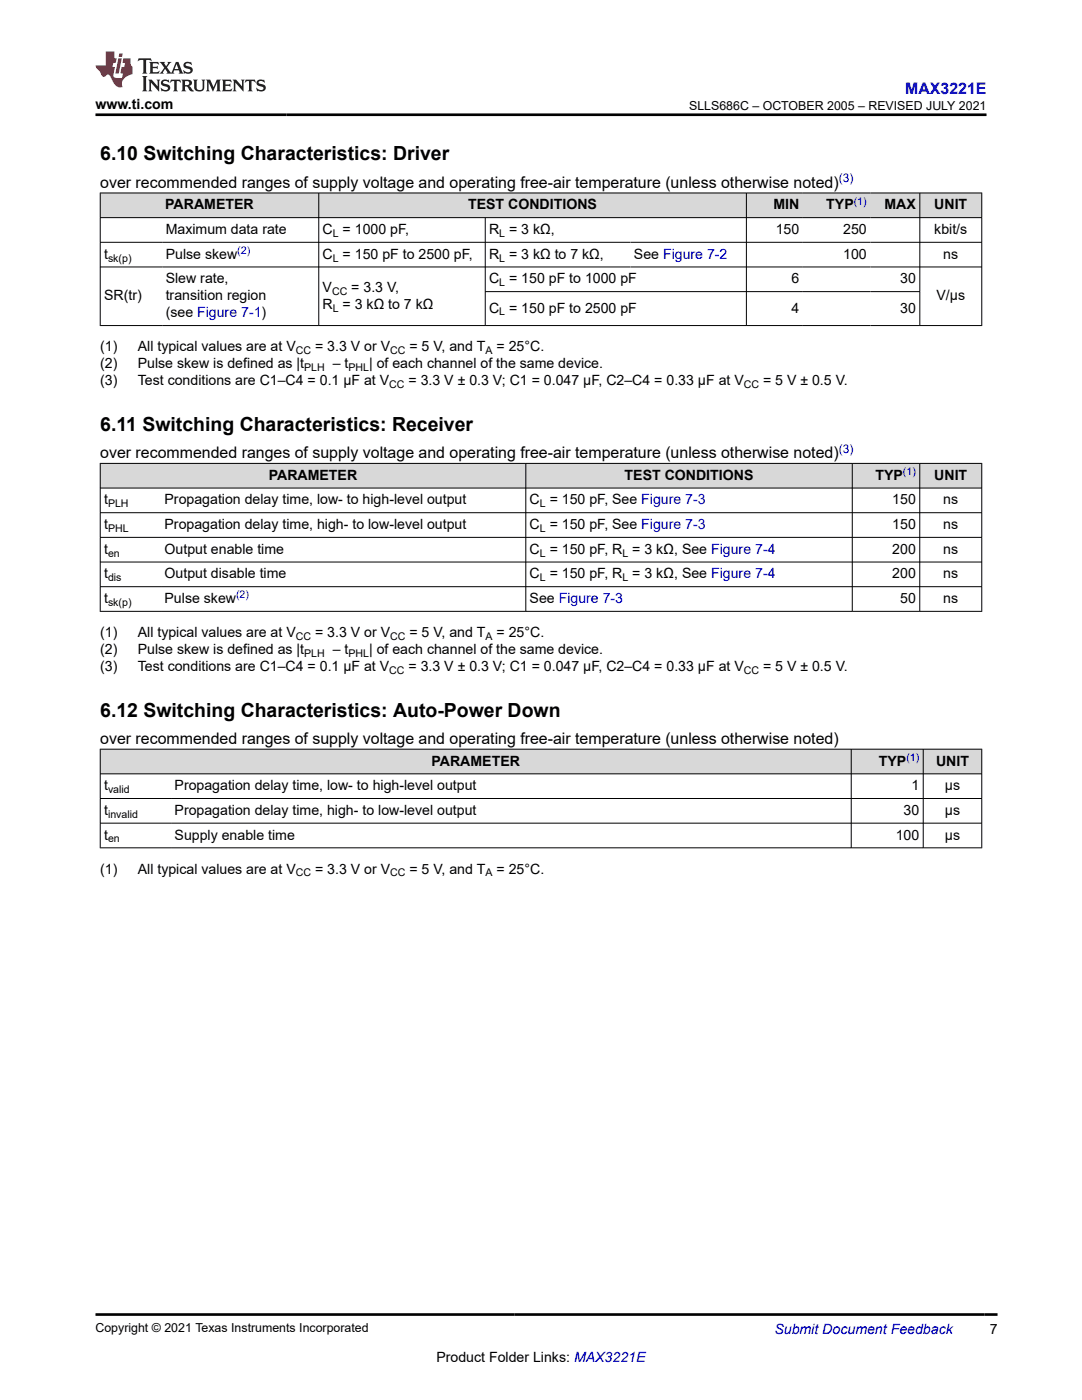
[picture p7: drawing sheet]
<svg xmlns="http://www.w3.org/2000/svg" width="216mm" height="279mm" viewBox="0 0 216 279" stroke-linecap="round" stroke-linejoin="round" font-family="sans-serif">
<defs><g id="words">
<g font-size="3.9">
<text x="20" y="32">6.10 Switching Characteristics: Driver</text>
<text x="20" y="86">6.11 Switching Characteristics: Receiver</text>
<text x="20" y="143">6.12 Switching Characteristics: Auto-Power Down</text>
</g>
<text font-size="3.2" fill="#00f" x="180.6" y="18.7">MAX3221E</text>
<g font-size="3.2">
<text x="20" y="37.5">over recommended ranges of supply voltage and operating free-air temperature (unless otherwise noted)</text>
<text x="20" y="91.4">over recommended ranges of supply voltage and operating free-air temperature (unless otherwise noted)</text>
<text x="20" y="148.5">over recommended ranges of supply voltage and operating free-air temperature (unless otherwise noted)</text>
</g>
<g font-size="2.8">
<text x="19.1" y="21.8">www.ti.com</text>
<text x="33" y="41.8">PARAMETER</text>
<text x="93.4" y="41.8">TEST CONDITIONS</text>
<text x="154.3" y="41.8">MIN</text>
<text x="164.9" y="41.8">TYP</text>
<text x="176.5" y="41.8">MAX</text>
<text x="186.4" y="41.8">UNIT</text>
<text x="33.1" y="46.7">Maximum data rate</text>
<text x="64.4" y="46.7">C = 1000 pF,</text>
<text x="97.6" y="46.7">R = 3 kΩ,</text>
<text x="154.8" y="46.7">150</text>
<text x="168.2" y="46.7">250</text>
<text x="186.4" y="46.7">kbit/s</text>
<text x="20.8" y="51.6">t</text>
<text x="33.1" y="51.6">Pulse skew</text>
<text x="64.4" y="51.6">C = 150 pF to 2500 pF,</text>
<text x="97.6" y="51.6">R = 3 kΩ to 7 kΩ,</text>
<text x="126.5" y="51.6">See Figure 7-2</text>
<text x="168.2" y="51.6">100</text>
<text x="188.2" y="51.6">ns</text>
<text x="20.8" y="59.9">SR(tr)</text>
<text x="33.1" y="56.6">Slew rate,</text>
<text x="33.1" y="59.9">transition region</text>
<text x="64.4" y="58.2">V</text>
<text x="70.1" y="58.2">= 3.3 V,</text>
<text x="97.6" y="56.6">C = 150 pF to 1000 pF</text>
<text x="157.9" y="56.6">6</text>
<text x="179.6" y="56.6">30</text>
<text x="186.9" y="59.9">V/µs</text>
<text x="33.1" y="63.3">(see Figure 7-1)</text>
<text x="64.4" y="61.6">R = 3 kΩ to 7 kΩ</text>
<text x="97.6" y="62.4">C = 150 pF to 2500 pF</text>
<text x="157.9" y="62.4">4</text>
<text x="179.6" y="62.4">30</text>
<text x="20" y="70.1">(1)</text>
<text x="27.5" y="70.1">All typical values are at V</text>
<text x="62.9" y="70.1">= 3.3 V or V</text>
<text x="81.7" y="70.1">= 5 V, and T</text>
<text x="99.1" y="70.1">= 25°C.</text>
<text x="20" y="76.9">(3)</text>
<text x="20" y="73.5">(2)</text>
<text x="27.5" y="73.5">Pulse skew is defined as |t</text>
<text x="27.5" y="76.9">Test conditions are C1–C4 = 0.1 µF at V</text>
<text x="66.4" y="73.5">– t</text>
<text x="73.6" y="73.5">| of each channel of the same device.</text>
<text x="81.5" y="76.9">= 3.3 V ± 0.3 V; C1 = 0.047 µF, C2–C4 = 0.33 µF at V</text>
<text x="152.3" y="76.9">= 5 V ± 0.5 V.</text>
<text x="53.6" y="95.8">PARAMETER</text>
<text x="124.6" y="95.8">TEST CONDITIONS</text>
<text x="174.7" y="95.8">TYP</text>
<text x="186.4" y="95.8">UNIT</text>
<text x="20.8" y="100.7">t</text>
<text x="32.8" y="100.7">Propagation delay time, low- to high-level output</text>
<text x="105.7" y="100.7">C = 150 pF, See Figure 7-3</text>
<text x="178.1" y="100.7">150</text>
<text x="188.2" y="100.7">ns</text>
<text x="20.8" y="105.6">t</text>
<text x="32.8" y="105.6">Propagation delay time, high- to low-level output</text>
<text x="105.7" y="105.6">C = 150 pF, See Figure 7-3</text>
<text x="178.1" y="105.6">150</text>
<text x="188.2" y="105.6">ns</text>
<text x="20.8" y="110.5">t</text>
<text x="32.8" y="110.5">Output enable time</text>
<text x="105.7" y="110.5">C = 150 pF, R = 3 kΩ, See Figure 7-4</text>
<text x="178.1" y="110.5">200</text>
<text x="188.2" y="110.5">ns</text>
<text x="20.8" y="115.4">t</text>
<text x="32.8" y="115.4">Output disable time</text>
<text x="105.7" y="115.4">C = 150 pF, R = 3 kΩ, See Figure 7-4</text>
<text x="178.1" y="115.4">200</text>
<text x="188.2" y="115.4">ns</text>
<text x="20.8" y="120.4">t</text>
<text x="32.8" y="120.4">Pulse skew</text>
<text x="105.7" y="120.4">See Figure 7-3</text>
<text x="179.6" y="120.4">50</text>
<text x="188.2" y="120.4">ns</text>
<text x="20" y="127.2">(1)</text>
<text x="20" y="130.5">(2)</text>
<text x="27.5" y="127.2">All typical values are at V</text>
<text x="27.5" y="130.5">Pulse skew is defined as |t</text>
<text x="62.9" y="127.2">= 3.3 V or V</text>
<text x="66.4" y="130.5">– t</text>
<text x="73.6" y="130.5">| of each channel of the same device.</text>
<text x="81.7" y="127.2">= 5 V, and T</text>
<text x="99.1" y="127.2">= 25°C.</text>
<text x="20" y="133.9">(3)</text>
<text x="27.5" y="133.9">Test conditions are C1–C4 = 0.1 µF at V</text>
<text x="81.5" y="133.9">= 3.3 V ± 0.3 V; C1 = 0.047 µF, C2–C4 = 0.33 µF at V</text>
<text x="152.3" y="133.9">= 5 V ± 0.5 V.</text>
<text x="86.1" y="152.8">PARAMETER</text>
<text x="175.4" y="152.8">TYP</text>
<text x="186.8" y="152.8">UNIT</text>
<text x="20.8" y="157.7">t</text>
<text x="34.8" y="157.7">Propagation delay time, low- to high-level output</text>
<text x="181.9" y="157.7">1</text>
<text x="188.5" y="157.7">µs</text>
<text x="20.8" y="162.6">t</text>
<text x="20.8" y="167.6">t</text>
<text x="34.8" y="162.6">Propagation delay time, high- to low-level output</text>
<text x="34.8" y="167.6">Supply enable time</text>
<text x="178.7" y="167.6">100</text>
<text x="180.3" y="162.6">30</text>
<text x="188.5" y="162.6">µs</text>
<text x="188.5" y="167.6">µs</text>
<text x="20" y="174.4">(1)</text>
<text x="27.5" y="174.4">All typical values are at V</text>
<text x="62.9" y="174.4">= 3.3 V or V</text>
<text x="81.7" y="174.4">= 5 V, and T</text>
<text x="99.1" y="174.4">= 25°C.</text>
<text x="197.5" y="266.1">7</text>
<text x="87.1" y="271.7">Product Folder Links: MAX3221E</text>
</g>
<text font-size="2.8" fill="#00f" x="154.5" y="266.2">Submit Document Feedback</text>
<g font-size="2.5">
<text x="137.5" y="21.9">SLLS686C – OCTOBER 2005 – REVISED JULY 2021</text>
<text x="19.1" y="265.9">Copyright © 2021 Texas Instruments Incorporated</text>
</g>
<g font-size="2.4" fill="#00f">
<text x="167.4" y="36.4">(3)</text>
<text x="167.4" y="90.4">(3)</text>
</g>
<g font-size="2.1" fill="#00f">
<text x="170.4" y="40.8">(1)</text>
<text x="47.3" y="50.7">(2)</text>
<text x="180.2" y="94.8">(1)</text>
<text x="47.1" y="119.4">(2)</text>
<text x="180.9" y="151.8">(1)</text>
</g>
<g font-size="2.1">
<text x="66.4" y="47.3">L</text>
<text x="99.6" y="47.3">L</text>
<text x="21.6" y="52.2">sk(p)</text>
<text x="66.4" y="52.2">L</text>
<text x="99.6" y="52.2">L</text>
<text x="66.3" y="58.8">CC</text>
<text x="99.6" y="57.1">L</text>
<text x="66.4" y="62.2">L</text>
<text x="99.6" y="63">L</text>
<text x="59" y="70.7">CC</text>
<text x="77.9" y="70.7">CC</text>
<text x="96.9" y="70.7">A</text>
<text x="60.7" y="74.1">PLH</text>
<text x="69.5" y="74.1">PHL</text>
<text x="77.7" y="77.5">CC</text>
<text x="148.4" y="77.5">CC</text>
<text x="21.6" y="101.2">PLH</text>
<text x="107.7" y="101.2">L</text>
<text x="21.6" y="106.2">PHL</text>
<text x="107.7" y="106.2">L</text>
<text x="21.6" y="111.1">en</text>
<text x="107.7" y="111.1">L</text>
<text x="124.2" y="111.1">L</text>
<text x="21.6" y="116">dis</text>
<text x="107.7" y="116">L</text>
<text x="124.2" y="116">L</text>
<text x="21.6" y="120.9">sk(p)</text>
<text x="59" y="127.7">CC</text>
<text x="60.7" y="131.1">PLH</text>
<text x="69.5" y="131.1">PHL</text>
<text x="77.9" y="127.7">CC</text>
<text x="96.9" y="127.7">A</text>
<text x="77.7" y="134.5">CC</text>
<text x="148.4" y="134.5">CC</text>
<text x="21.6" y="158.3">valid</text>
<text x="21.6" y="163.2">invalid</text>
<text x="21.6" y="168.1">en</text>
<text x="59" y="174.9">CC</text>
<text x="77.9" y="174.9">CC</text>
<text x="96.9" y="174.9">A</text>
</g>
</g></defs>
<g fill="#d8d8d8">
<path d="M20 38.5h175.9v4.9h-175.9z" fill-rule="evenodd"/>
<path d="M20.1 38.6h43.4v4.8h-43.4z" fill-rule="evenodd"/>
<path d="M63.7 38.6h85.2v4.8h-85.2z" fill-rule="evenodd"/>
<path d="M149 38.6h11.2v4.8h-11.2z" fill-rule="evenodd"/>
<path d="M160.2 38.6h13.5v4.8h-13.5z" fill-rule="evenodd"/>
<path d="M173.7 38.6h9.8v4.8h-9.8z" fill-rule="evenodd"/>
<path d="M183.6 38.6h12.2v4.8h-12.2z" fill-rule="evenodd"/>
</g>
<path d="M19.9 38.5h176.1M20 38.5v26.5M63.6 38.5v26.5M148.9 38.5v26.5M183.5 38.5v26.5M195.9 38.5v26.5M19.9 43.4h176.1M19.9 48.4h176.1M19.9 53.3h176.1M96.8 43.4v21.6M96.8 58.2h86.8M19.9 65h176.1" fill="none" stroke="#000" stroke-width=".2"/>
<g fill="#d8d8d8">
<path d="M20 92.5h175.9v4.9h-175.9z" fill-rule="evenodd"/>
<path d="M20.1 92.5h84.8v4.8h-84.8z" fill-rule="evenodd"/>
<path d="M105 92.5h65v4.8h-65z" fill-rule="evenodd"/>
<path d="M170.1 92.5h13.4v4.8h-13.4z" fill-rule="evenodd"/>
<path d="M183.6 92.5h12.2v4.8h-12.2z" fill-rule="evenodd"/>
</g>
<path d="M19.9 92.5h176.1M19.9 97.4h176.1M20 92.4v29.7M104.9 92.4v29.7M170.1 92.4v29.7M183.5 92.4v29.7M195.9 92.4v29.7M19.9 102.3h176.1M19.9 107.2h176.1M19.9 112.2h176.1M19.9 117.1h176.1M19.9 122h176.1" fill="none" stroke="#000" stroke-width=".2"/>
<g fill="#d8d8d8">
<path d="M20 149.5h175.9v4.9h-175.9z" fill-rule="evenodd"/>
<path d="M20.1 149.6h149.7v4.8h-149.7z" fill-rule="evenodd"/>
<path d="M169.9 149.6h14.3v4.8h-14.3z" fill-rule="evenodd"/>
<path d="M184.3 149.6h11.5v4.8h-11.5z" fill-rule="evenodd"/>
</g>
<path d="M19.9 149.5h176.1M19.9 154.4h176.1M19.9 159.4h176.1M20 149.5v19.8M169.9 149.5v19.8M184.2 149.5v19.8M195.9 149.5v19.8M19.9 164.3h176.1M19.9 169.2h176.1" fill="none" stroke="#000" stroke-width=".2"/>
<path d="M27.7 11.6l-.2 .6 .5-.2h.6v.1v2.2l-.2 .4h1l-.2-.4v-2.2v-.1h.5l.5 .2-.1-.6zM29.8 12.4l.2 .3v1.6l-.2 .4h1.9l.1-.6a1.08 1.08 0 0 1-1.3 .2v-.7h.6l.4 .2v-.7l-.4 .2h-.6v-.5l.2-.2a1 1 0 0 1 1 .3l-.1-.5zM31.8 12.4l1 1.1-1 1.2h.9l-.2-.2 .4-.8 .5 .8-.2 .2h1.6l-.2-.2 .1-.5h1l.1 .5-.1 .2h.9l-.2-.4-.8-1.9h-.5l-1 2.1-.8-1.1 .9-1h-.8l.2 .2-.5 .6-.3-.6 .1-.2zM35.2 12.8l.4 1h-.8zM36.8 12.5a.65 .65 0 0 0-.2 .7 .65 .65 0 0 0 .6 .5l.7 .1 .1 .3a.79 .79 0 0 1-.7 .4 .79 .79 0 0 1-.7-.5l.1 .7 .2-.1a.93 .93 0 0 0 1.1 0 .93 .93 0 0 0 .4-.9 1.46 1.46 0 0 0-1.2-.6l-.1-.3a1.09 1.09 0 0 1 1.2 .2l-.2-.6-.1 .1-.6-.2zM28.4 15.2l.2 .4v2.2l-.2 .4h1l-.2-.4v-2.2l.2-.4zM29.6 15.9l.2 .4v1.5l-.2 .4h.8l-.3-.4v-1.3l1.7 1.8v-2l.2-.4h-.8l.2 .2 .1 1.1-1.2-1.3zM32.3 16a.65 .65 0 0 0-.2 .8 .65 .65 0 0 0 .7 .4l.6 .2 .1 .2a.79 .79 0 0 1-.7 .4 .79 .79 0 0 1-.7-.5l.1 .7 .2-.1a.93 .93 0 0 0 1.1 .1 .93 .93 0 0 0 .4-1 1.46 1.46 0 0 0-1.2-.5l-.1-.4a1.09 1.09 0 0 1 1.2 .2l-.2-.6-.1 .1-.6-.1zM34.1 15.9l-.1 .6a.63 .63 0 0 1 .7-.3l.1 1.6-.3 .4h1l-.2-.4v-1.6a.66 .66 0 0 1 .8 .3l-.1-.6zM36.2 15.9l.2 .4v1.5l-.2 .4h.9l-.2-.2v-.7h.5l.1 .2a.79 .79 0 0 0 1.2 .6l-1-.9a.61 .61 0 0 0 .6-.6 .61 .61 0 0 0-.5-.7zM36.9 16.2h.2a.47 .47 0 0 1 .5 .1 .47 .47 0 0 1 .1 .5l-.2 .1-.6 .1zM38.5 15.9l.2 .2a2.27 2.27 0 0 0 .4 2 1.04 1.04 0 0 0 1.7-.7v-1.3l.2-.2h-.8l.2 .4v1.1a.6 .6 0 0 1-.6 .6 .6 .6 0 0 1-.6-.6v-1.1l.3-.4zM41.1 15.9l.2 .4v1.5l-.2 .4h.7l-.2-.4v-1.4l.9 1.9 .8-1.9v1.4l-.2 .4h1l-.3-.4v-1.5l.3-.4h-.8l-.7 1.5-.7-1.5zM44.3 15.9l.2 .4v1.5l-.2 .4h1.9l.1-.6a1.09 1.09 0 0 1-1.3 .2v-.7h.6l.4 .2v-.6l-.4 .2h-.6v-.6l.2-.1a1.01 1.01 0 0 1 1 .3l-.1-.6zM46.4 15.9l.3 .4v1.5l-.3 .4h.8l-.2-.4v-1.3l1.6 1.8v-2l.2-.4h-.7l.2 .2v1.1l-1.2-1.3zM49 15.9l-.1 .6a.63 .63 0 0 1 .8-.3v1.6l-.3 .4h1l-.2-.4v-1.6a.66 .66 0 0 1 .8 .3l-.1-.6zM51.4 16a.65 .65 0 0 0-.2 .8 .65 .65 0 0 0 .6 .4l.6 .2 .2 .2a.79 .79 0 0 1-.8 .4 .79 .79 0 0 1-.6-.5l.1 .7 .2-.1a.93 .93 0 0 0 1 .1 .93 .93 0 0 0 .5-1 1.46 1.46 0 0 0-1.3-.5l-.1-.4a1.09 1.09 0 0 1 1.3 .2l-.2-.6-.2 .1-.5-.1z" fill="#231f20"/>
<path d="M21.1 10.3v2.7h-2.1l.1 .4 .9 1a.95 .95 0 0 0 .9 .9 .59 .59 0 0 1 .6-.4 .59 .59 0 0 1 .5 .3l.4 .8a1.59 1.59 0 0 0 2.1 1.4 1.61 1.61 0 0 1 1-2.3l1-.3-.1-1.5a1.59 1.59 0 0 1-.4-1.7h-1.4l-.2 .9h.5l-.1 .9h-.5l-.2 .9v.3l.4 .1-.2 .9h-.6a.73 .73 0 0 1-1.1-.7l.3-1.5h-.5l.2-.9h.5l.2-.9h-.5v-1.3zM23.6 11.6l-.6 3.1h.7l.6-3.1zM23.8 10.7l-.1 .6h.7l.1-.6z" fill="#ed1c24"/>
<path d="M19.1 22.9h177.8M19.1 262.3h179.9" fill="none" stroke="#000" stroke-width=".53"/>
<use href="#words"/>
</svg>
